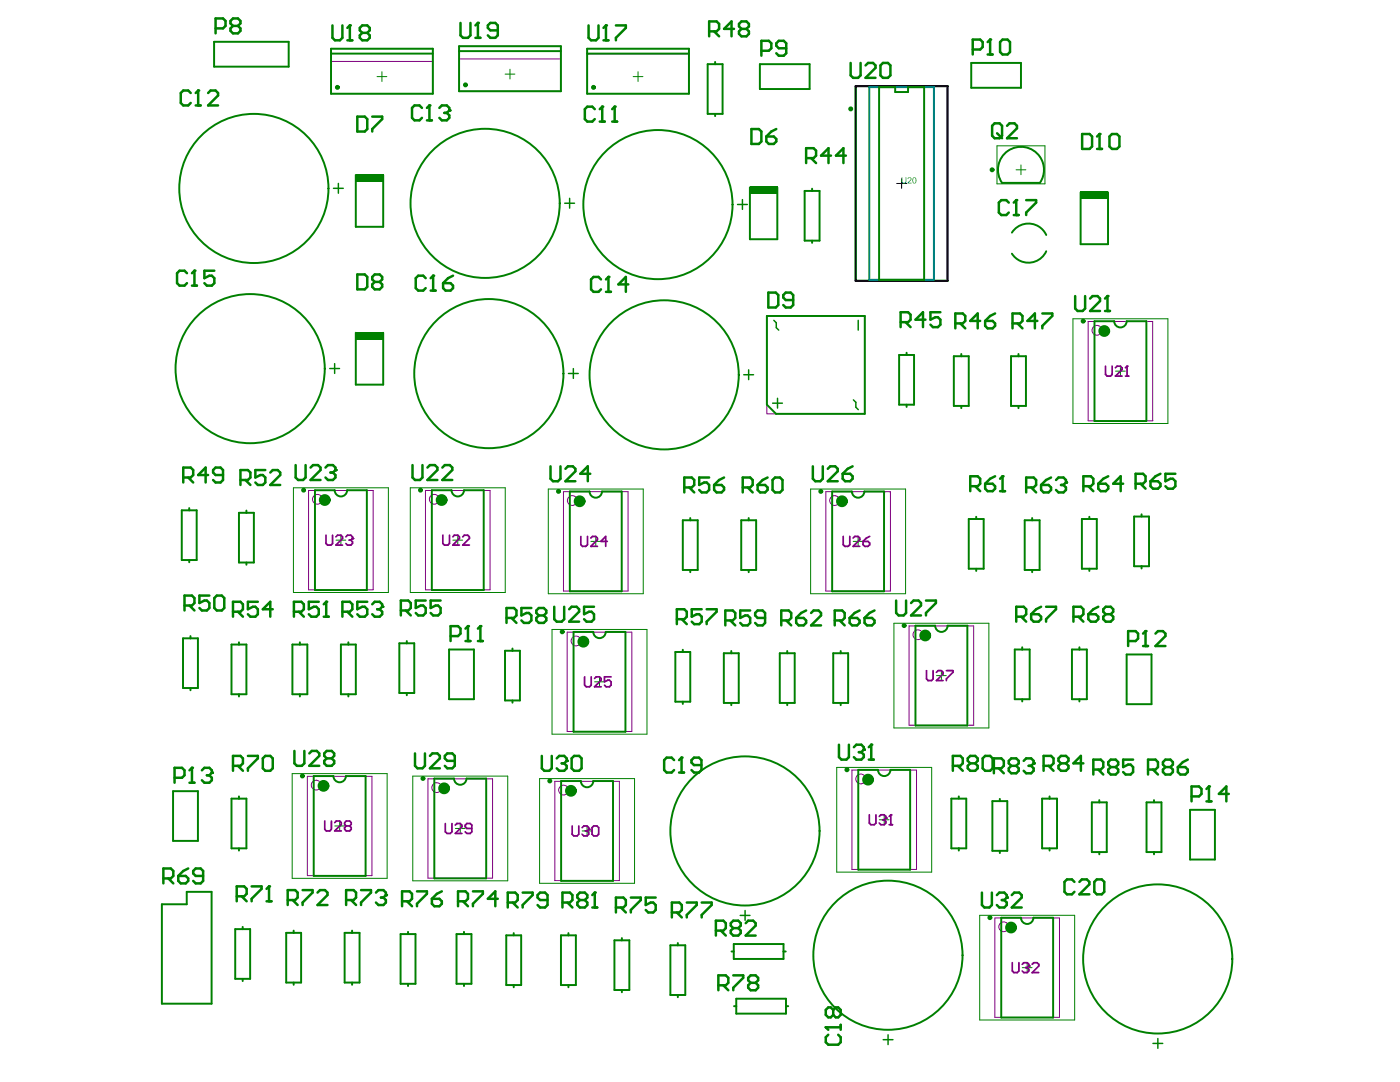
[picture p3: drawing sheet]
<svg xmlns="http://www.w3.org/2000/svg" width="279mm" height="216mm" viewBox="0 0 279 216" stroke-linecap="round" stroke-linejoin="round" font-family="sans-serif">
<g fill="none" stroke="#008000" stroke-width=".2">
<path d="M75.2 15.3h2M76.2 14.3v2M100.8 14.8h2M101.8 13.8v2M126.4 15.3h1.9M127.3 14.3v2M199 29.1h9.5v7.6h-9.5zM202.8 33.9h1.9M203.8 32.9v2M214.1 63.6h19v20.9h-19zM222.6 74.1h2M223.6 73.1v1.9"/>
<path d="M58.6 97.3h18.9v20.9h-18.9zM81.9 97.3h18.9v20.9h-18.9zM109.4 97.6h19v20.9h-19zM161.8 97.6h18.9v20.9h-18.9zM67.1 107.8h1.9M68 106.8v2M90.4 107.8h1.9M91.4 106.8v2M117.9 108h2M118.9 107.1v1.9M170.3 108h1.9M171.3 107.1v1.9"/>
<path d="M110.2 125.6h18.9v20.9h-18.9zM118.7 136h1.9M119.6 135.1v1.9M178.4 124.4h19v20.9h-19zM186.9 134.8h2M187.9 133.8v2M58.3 154.4h19v20.9h-19zM82.4 154.9h18.9v20.9h-18.9zM107.7 155.4h18.9v20.9h-18.9zM167 153.1h18.9v20.9h-18.9zM66.8 164.8h2M67.8 163.8v2"/>
<path d="M90.9 165.3h1.9M91.9 164.3v2M116.2 165.8h1.9M117.2 164.8v2M175.5 163.6h1.9M176.5 162.6v2M195.5 182.6h19v20.9h-19zM204 193.1h2M205 192.1v2"/>
</g>
<g fill="none" stroke="#800080" stroke-width=".2">
<path d="M66.1 12.3h20.3M66.1 9.7h20.3v9h-20.3zM91.6 11.8h20.3M91.6 9.2h20.3v9h-20.3zM117.2 9.7h20.3v9h-20.3zM117.2 10.8h20.3M200.5 30.6a4.6 4.6 0 0 1 6.2-.2 4.6 4.6 0 0 1 .8 6.1h-7.5a4.6 4.6 0 0 1 .5-5.9zM153 63.1h19.6v19.5h-19.6zM217.2 64.1h12.9v19.9h-12.9zM61.6 97.9h12.9v19.8h-12.9zM84.9 97.9h12.9v19.8h-12.9zM112.5 98.1h12.8v19.8h-12.8z"/>
<path d="M164.8 98.1h12.9v19.8h-12.9zM113.2 126.1h12.9v19.9h-12.9zM181.4 124.9h12.9v19.8h-12.9zM61.3 154.9h12.9v19.8h-12.9zM85.4 155.4h12.9v19.8h-12.9zM110.7 155.9h12.9v19.8h-12.9zM170 153.7h12.9v19.8h-12.9zM198.5 183.2h12.9v19.8h-12.9z"/>
<circle cx="218.9" cy="65.9" r=".98"/>
<circle cx="63.3" cy="99.6" r=".98"/>
<circle cx="86.7" cy="99.6" r=".98"/>
<circle cx="114.2" cy="99.9" r=".98"/>
<circle cx="166.6" cy="99.9" r=".98"/>
<circle cx="115" cy="127.9" r=".98"/>
<circle cx="183.2" cy="126.7" r=".98"/>
<circle cx="63.1" cy="156.7" r=".98"/>
<circle cx="87.2" cy="157.2" r=".98"/>
<circle cx="112.5" cy="157.7" r=".98"/>
<circle cx="171.8" cy="155.4" r=".98"/>
<circle cx="200.3" cy="184.9" r=".98"/>
</g>
<path d="M179 36.6h1.9M179.9 35.6v2" fill="none" stroke="#000" stroke-width=".2"/>
<path d="M170.8 17.2h18.3v38.8h-18.3z" fill="none" stroke="#008080" stroke-width=".39"/>
<g fill="#008080">
<path d="M179.9 35.4h.2v.7a.33 .33 0 0 0 .3 .4 .33 .33 0 0 0 .3-.4v-.7h.2v.7a.48 .48 0 0 1-.5 .5 .48 .48 0 0 1-.5-.5z"/>
<path d="M181.2 35.5a.42 .42 0 0 1 .7 .1 .42 .42 0 0 1-.3 .6l-.3 .3h.6v.1h-.8l.3-.5a.33 .33 0 0 0 .3-.3 .33 .33 0 0 0-.2-.3l-.4 .2z"/>
<path d="M182.3 35.6l-.1 .4a.34 .34 0 0 0 0 .3 .34 .34 0 0 0 .4 .2l.1-.1v-.3a.33 .33 0 0 0 0-.4 .33 .33 0 0 0-.4-.1zM182.1 35.6a.47 .47 0 0 1 .6-.1 .47 .47 0 0 1 .2 .6 .45 .45 0 0 1-.5 .5 .45 .45 0 0 1-.3-.6z"/>
</g>
<path d="M170.8 17.2h18.3v38.8h-18.3z" fill="none" stroke="#000" stroke-width=".39"/>
<path d="M173.5 17.4h12.9v38.4h-12.9z" fill="none" stroke="#008080" stroke-width=".39"/>
<path d="M220.6 73.1v1.6l.4 .3h.6l.4-.3v-1.6M222.6 73.4l.3-.3h.7l.3 .3v.3l-1.3 1.3h1.3M224.6 75h.7M224.9 73.1v1.9" fill="none" stroke="#800080" stroke-width=".35"/>
<circle cx="224.9" cy="73.1" r=".17" fill="#800080"/>
<g fill="none" stroke="#800080" stroke-width=".35">
<path d="M224.9 73.1l-.3 .3M65.1 106.8v1.6l.3 .4h.6l.4-.4v-1.6M67 107.1l.4-.3h.6l.4 .3v.3l-1.4 1.4h1.4M69 107.1l.4-.3h.6l.3 .3v.3M115.9 107v1.7l.4 .3h.6l.3-.3v-1.7M117.9 107.4l.3-.4h.7l.3 .4v.3l-1.3 1.3h1.3M121.2 108h-1.3l1-1v2M168.3 107v1.7l.3 .3h.7l.3-.3v-1.7M170.3 107.4l.3-.4h.7l.3 .4v.3l-1.3 1.3h1.3M172.2 108h1l.4 .4v.3l-.4 .3h-.6l-.4-.3zM173.6 107l-.7 .4-.7 .6M116.7 135.1v1.6l.3 .3h.7l.3-.3v-1.6"/>
<path d="M118.7 135.4l.3-.3h.6l.4 .3v.3l-1.3 1.3h1.3M122 135.1h-1.4v.9l.7-.3h.3l.4 .3v.7l-.4 .3h-.6l-.4-.3M184.9 133.8v1.7l.3 .3h.7l.3-.3v-1.7M186.9 134.1l.3-.3h.7l.3 .3v.4l-1.3 1.3h1.3M188.9 133.8h1.3v.3l-1.3 1.4v.3"/>
</g>
<circle cx="70.3" cy="107.4" r=".17" fill="#800080"/>
<path d="M69.7 107.8h.3M70 107.8l.3 .3v.3l-.3 .4h-.6l-.4-.4M70.3 107.4l-.3 .4M88.4 106.8v1.6l.3 .4h.7l.3-.4v-1.6M90.4 107.1l.3-.3h.7l.3 .3v.3l-1.3 1.4h1.3M92.3 107.1l.4-.3h.6l.4 .3v.3l-1.4 1.4h1.4M202 192.1v1.6l.3 .4h.7l.3-.4v-1.6M204 192.4l.3-.3h.7l.3 .3v.4" fill="none" stroke="#800080" stroke-width=".35"/>
<circle cx="205.3" cy="192.8" r=".17" fill="#800080"/>
<path d="M173.5 162.6v1.6l.3 .4h.7l.3-.4v-1.6M175.5 162.9l.3-.3h.7l.3 .3v.3M204.7 193.1h.3M205 193.1l.3 .3v.3l-.3 .4h-.7l-.3-.4M205.3 192.8l-.3 .3M206 192.4l.3-.3h.7l.3 .3v.4l-1.3 1.3h1.3" fill="none" stroke="#800080" stroke-width=".35"/>
<circle cx="176.8" cy="163.2" r=".17" fill="#800080"/>
<path d="M176.1 163.6h.4M176.5 163.6l.3 .3v.3l-.3 .4h-.7l-.3-.4M176.8 163.2l-.3 .4M177.5 164.6h.6M177.8 162.6v2" fill="none" stroke="#800080" stroke-width=".35"/>
<circle cx="177.8" cy="162.6" r=".17" fill="#800080"/>
<path d="M114.2 164.8v1.7l.3 .3h.7l.3-.3v-1.7M116.2 165.1l.3-.3h.7l.3 .3v.4M177.8 162.6l-.3 .3" fill="none" stroke="#800080" stroke-width=".35"/>
<circle cx="117.5" cy="165.5" r=".17" fill="#800080"/>
<path d="M64.8 163.8v1.7l.3 .3h.7l.3-.3v-1.7M66.8 164.2l.3-.4h.7l.3 .4v.3l-1.3 1.3h1.3M69.1 164.8l-.3 .3v.4l.3 .3h.7l.3-.3v-.4l-.3-.3M69.1 164.8h.7M69.1 164.8l-.3-.3v-.3l.3-.4h.7l.3 .4v.3l-.3 .3M88.9 164.3v1.7l.3 .3h.7l.3-.3v-1.7M90.9 164.6l.3-.3h.7l.3 .3v.4l-1.3 1.3h1.3M94.2 165.3h-1l-.4-.3v-.4l.4-.3h.6l.4 .3v1.4l-.4 .3h-.6l-.4-.3M116.8 165.8h.4M117.2 165.8l.3 .3v.4l-.3 .3h-.7l-.3-.3M117.5 165.5l-.3 .3M118.2 165.1l.3-.3h.6l.4 .3v1.4l-.4 .3h-.6l-.3-.3z" fill="none" stroke="#800080" stroke-width=".35"/>
<g fill="none" stroke="#008000" stroke-width=".39">
<path d="M42.7 8.3h14.9v5h-14.9zM66.1 9.7h20.3v9h-20.3zM66.1 10.7h20.3M91.6 9.2h20.3v9h-20.3zM91.6 10.2h20.3M117.2 9.7h20.3v9h-20.3zM117.2 10.7h20.3M141.2 12.8h3v9.9h-3zM142.7 12.4v.4M151.7 12.8h9.9v5h-9.9zM175.4 17.4h3.3v1h2.5v-1h3.2v38.4h-9zM193.8 12.6h10v4.9h-10z"/>
<path d="M71 34.9v10.4h5.5v-10.4M142.7 22.7v.5M149.7 37.4v10.3h5.4v-10.3M160.6 38.1h3v9.9h-3zM162.1 37.7v.4M200 36.5h7.5M215.7 38.4v10.3h5.4v-10.3M162.1 48v.5M71 66.4v10.3h5.5v-10.3M153 63.1h19.6v19.5h-17.7l-1.9-1.8zM179.4 70.8h3v10h-3zM180.9 70.4v.4"/>
<path d="M190.4 71.1h2.9v9.9h-2.9zM191.8 70.6v.5M201.8 71.1h2.9v9.9h-2.9zM203.3 70.6v.5M222.4 64.1h-4v19.9h10.4v-19.9h-4M66.8 97.8h-3.9v19.9h10.3v-19.9h-3.9M90.1 97.8h-3.9v19.9h10.3v-19.9h-3.9M117.7 98.1h-4v19.9h10.4v-19.9h-4M170 98.1h-3.9v19.9h10.3v-19.9h-3.9M180.9 80.8v.4M191.8 81v.4M203.3 81v.4"/>
<path d="M36.3 101.8h3v9.9h-3zM37.8 101.4v.4M37.8 111.7v.5M47.7 102.3h3v9.9h-3zM49.2 101.9v.4M49.2 112.2v.5M136.3 103.8h2.9v9.9h-2.9zM137.8 103.4v.4M137.8 113.7v.5M147.9 103.8h3v9.9h-3zM149.4 103.4v.4M149.4 113.7v.5"/>
<path d="M193.3 103.6h3v9.9h-3zM194.8 103.1v.5M194.8 113.5v.4M204.5 103.8h3v9.9h-3zM206 103.4v.4M206 113.7v.5M215.9 103.6h3v9.9h-3zM217.4 103.1v.5M217.4 113.5v.4M226.3 103.1h3v9.9h-3zM227.8 102.6v.5M227.8 113v.4"/>
<path d="M36.5 127.4h3v9.9h-3zM38 126.9v.5M38 137.3v.4M46.2 128.6h3v9.9h-3zM47.7 128.2v.4M47.7 138.5v.5M58.4 128.6h2.9v9.9h-2.9zM59.8 128.2v.4M59.8 138.5v.5M68 128.6h3v9.9h-3zM69.5 128.2v.4M69.5 138.5v.5"/>
<path d="M79.7 128.4h3v9.9h-3zM81.2 127.9v.5M81.2 138.3v.4M89.6 129.6h5v9.9h-5zM100.8 129.8h3v10h-3zM102.3 129.4v.4M102.3 139.8v.4M118.4 126.1h-3.9v19.9h10.3v-19.9h-3.9M134.8 130.1h3v9.9h-3zM136.3 129.7v.4M144.5 130.3h2.9v10h-2.9zM145.9 129.9v.4"/>
<path d="M155.6 130.3h3v10h-3zM157.1 129.9v.4M166.3 130.3h3v10h-3zM167.8 129.9v.4M186.6 124.9h-3.9v19.9h10.4v-19.9h-4M202.5 129.6h3v9.9h-3zM204 129.2v.4M204 139.5v.5M213.9 129.6h3v9.9h-3zM215.4 129.2v.4M215.4 139.5v.5M224.8 130.6h5v9.9h-5z"/>
<path d="M34.5 157.9h5v9.9h-5zM46.2 159.4h3v9.9h-3zM47.7 158.9v.5M66.5 154.9h-3.9v19.9h10.4v-19.9h-4M90.6 155.4h-3.9v19.9h10.3v-19.9h-3.9M115.9 155.8h-3.9v20h10.3v-20h-3.9M136.3 140v.5M145.9 140.3v.4M157.1 140.3v.4M167.8 140.3v.4M175.2 153.6h-3.9v19.9h10.3v-19.9h-3.9M189.9 159.4h2.9v9.9h-2.9z"/>
<path d="M191.3 158.9v.5M198 159.9h3v9.9h-3zM199.5 159.4v.5M208 159.4h3v9.9h-3zM209.5 158.9v.5M219.4 159.7v.4M230.3 159.7v.4M47.7 169.3v.4M191.3 169.3v.4M199.5 169.8v.4M209.5 169.3v.4M217.9 160.1h3v9.9h-3z"/>
<path d="M219.4 170v.5M228.8 160.1h3v9.9h-3zM230.3 170v.5M237.5 161.6h5v9.9h-5zM32.3 180.4h5v-2.4h4.9v22.3h-9.9zM46.9 185.4h3v9.9h-3zM48.4 184.9v.5M48.4 195.3v.5M57.1 186.1h3v10h-3zM58.6 185.7v.4M58.6 196.1v.4M68.8 186.1h3v10h-3z"/>
<path d="M70.3 185.7v.4M70.3 196.1v.4M79.9 186.4h3v9.9h-3zM81.4 185.9v.5M81.4 196.3v.5M91.1 186.4h3v9.9h-3zM92.6 185.9v.5M92.6 196.3v.5M101 186.6h3v10h-3zM102.5 186.2v.4M102.5 196.6v.4M112 186.6h2.9v10h-2.9z"/>
<path d="M113.4 186.2v.4M113.4 196.6v.4M122.6 187.6h3v9.9h-3zM124.1 187.2v.4M124.1 197.5v.5M133.8 188.6h3v9.9h-3zM135.3 188.2v.4M135.3 198.5v.5M146 189.9h.4M146.4 188.4h10v2.9h-10zM146.9 199.3h10v3h-10zM156.4 189.9h.4"/>
<path d="M203.8 183.1h-4v19.9h10.4v-19.9h-4M146.5 200.8h.4M156.9 200.8h.4"/>
</g>
<g fill="#008000">
<path d="M215.7 38.2h5.4v1.5h-5.4z" fill-rule="evenodd"/>
<path d="M71 66.2h5.5v1.6h-5.5z" fill-rule="evenodd"/>
<path d="M71 34.7h5.5v1.6h-5.5z" fill-rule="evenodd"/>
<path d="M149.7 37.2h5.4v1.6h-5.4z" fill-rule="evenodd"/>
</g>
<g fill="none" stroke="#008000" stroke-width=".29">
<path d="M66.6 37.6h1.9M67.5 36.6v2M113.7 39.6v1.9M148.2 39.8v2M112.7 40.6h2M147.2 40.8h1.9M65.8 73.5h2M66.8 72.6v1.9M113.4 74.5h2M114.4 73.5v2M148.4 74.8h2M149.4 73.8v1.9"/>
<path d="M154.4 63.9l.5 .5v1l.5 .5M155.2 79.5v1.9M170.3 79.8l.5 .5v1l.5 .4M171.3 63.9v2M154.2 80.5h1.9M147.7 182.7h2M148.7 181.7v1.9M176.3 207.5h1.9M177.2 206.5v1.9M230.1 208.2h2M231.1 207.2v2"/>
</g>
<path d="M196 178.1v2.5l.5 .5h1l.4-.5v-2.5M198.9 178.6l.5-.5h1l.5 .5v.5" fill="none" stroke="#008000" stroke-width=".5"/>
<circle cx="200.9" cy="179.1" r=".25" fill="#008000"/>
<path d="M167.4 148.6v2.5l.5 .5h1l.5-.5v-2.5M170.4 149.1l.5-.5h1l.5 .5v.5M199.9 179.6h.5M200.4 179.6l.5 .5v.5l-.5 .5h-1l-.5-.5M200.9 179.1l-.5 .5M201.9 178.6l.5-.5h1l.5 .5v.5l-2 2h2" fill="none" stroke="#008000" stroke-width=".5"/>
<circle cx="172.4" cy="149.6" r=".25" fill="#008000"/>
<path d="M171.4 150.1h.5M171.9 150.1l.5 .5v.5l-.5 .5h-1l-.5-.5M172.4 149.6l-.5 .5M173.4 151.6h1M173.9 148.6v3" fill="none" stroke="#008000" stroke-width=".5"/>
<circle cx="173.9" cy="148.6" r=".25" fill="#008000"/>
<path d="M108.1 150.8v2.5l.5 .5h1l.5-.5v-2.5M111.1 151.3l.5-.5h1l.5 .5v.5M173.9 148.6l-.5 .5" fill="none" stroke="#008000" stroke-width=".5"/>
<circle cx="113.1" cy="151.8" r=".25" fill="#008000"/>
<g fill="none" stroke="#008000" stroke-width=".5">
<path d="M59 92.8v2.5l.5 .5h1l.5-.5v-2.5M62 93.3l.5-.5h1l.5 .5v.5l-2 2h2M65 93.3l.5-.5h.9l.5 .5v.5M109.9 93.1v2.4l.5 .5h1l.5-.5v-2.4M112.8 93.5l.5-.4h1l.5 .4v.5l-2 2h2M117.8 94.5h-2l1.5-1.4v2.9M162.2 93.1v2.4l.5 .5h1l.5-.5v-2.4M165.2 93.5l.5-.4h1l.5 .4v.5l-2 2h2M168.2 94.5h1.5l.5 .5v.5l-.5 .5h-1l-.5-.5zM170.2 93.1l-1 .4-1 1M178.8 119.8v2.5l.5 .5h1l.5-.5v-2.5M184.8 119.8h2v.5l-2 2v.5"/>
<path d="M110.6 121.1v2.5l.5 .4h1l.5-.4v-2.5M113.6 121.6l.5-.5h1l.5 .5v.5l-2 1.9h2M118.5 121.1h-1.9v1.5l1-.5h.5l.4 .5v1l-.4 .4h-1l-.5-.4M181.8 120.3l.5-.5h1l.5 .5v.5l-2 2h2M58.8 149.8v2.5l.5 .5h.9l.5-.5v-2.5M61.7 150.3l.5-.5h1l.5 .5v.5l-2 2h2M65.2 151.3l-.5 .5v.5l.5 .5h1l.5-.5v-.5l-.5-.5M65.2 151.3l-.5-.5v-.5l.5-.5h1l.5 .5v.5l-.5 .5M65.2 151.3h1M82.8 150.3v2.5l.5 .5h1l.5-.5v-2.5M85.8 150.8l.5-.5h1l.5 .5v.5l-2 2h2M90.8 151.8h-1.5l-.5-.5v-.5l.5-.5h1l.5 .5v2l-.5 .5h-1l-.5-.5"/>
<path d="M112.1 152.3h.5M112.6 152.3l.5 .5v.5l-.5 .5h-1l-.5-.5M113.1 151.8l-.5 .5M114.1 151.3l.5-.5h1l.5 .5v2l-.5 .5h-1l-.5-.5z"/>
</g>
<circle cx="66.9" cy="93.8" r=".25" fill="#008000"/>
<path d="M214.6 59.1v2.5l.5 .5h1l.5-.5v-2.5M217.6 59.6l.4-.5h1l.5 .5v.5l-1.9 2h1.9M221 59.1v3M220.5 62.1h1M65.9 94.3h.5M66.4 94.3l.5 .5v.5l-.5 .5h-.9l-.5-.5M66.9 93.8l-.5 .5M82.3 92.8v2.5l.5 .5h1l.5-.5v-2.5M85.3 93.3l.5-.5h1l.5 .5v.5l-2 2h2M88.3 93.3l.5-.5h1l.5 .5v.5l-2 2h2" fill="none" stroke="#008000" stroke-width=".5"/>
<circle cx="221" cy="59.1" r=".25" fill="#008000"/>
<path d="M91.9 4.6v2.5l.5 .4h1l.5-.4v-2.5M94.9 7.5h1M95.4 4.6v2.9M169.8 12.6v2.4l.5 .5h1l.4-.5v-2.4M172.7 13.1l.5-.5h1l.5 .5v.4l-2 2h2M175.7 13.1l.5-.5h1l.5 .5v1.9l-.5 .5h-1l-.5-.5zM221 59.1l-.5 .5" fill="none" stroke="#008000" stroke-width=".5"/>
<circle cx="95.4" cy="4.6" r=".25" fill="#008000"/>
<path d="M66.3 5.1v2.4l.5 .5h1l.5-.5v-2.4M69.3 8h1M69.8 5.1v2.9M95.4 4.6l-.5 .5M99.3 6.1h-1.4l-.5-.5v-.5l.5-.5h.9l.5 .5v2l-.5 .4h-.9l-.5-.4" fill="none" stroke="#008000" stroke-width=".5"/>
<circle cx="69.8" cy="5.1" r=".25" fill="#008000"/>
<path d="M69.8 5.1l-.5 .5M72.3 6.6l-.5-.5v-.5l.5-.5h1l.5 .5v.5l-.5 .5M72.3 6.6l-.5 .5v.4l.5 .5h1l.5-.5v-.4l-.5-.5M72.3 6.6h1M117.5 5.1v2.4l.5 .5h.9l.5-.5v-2.4M120.4 8h1M120.9 5.1v2.9" fill="none" stroke="#008000" stroke-width=".5"/>
<circle cx="120.9" cy="5.1" r=".25" fill="#008000"/>
<g fill="none" stroke="#008000" stroke-width=".5">
<path d="M120.9 5.1l-.5 .5M122.9 5.1h2v.5l-2 1.9v.5M198.3 153.3h1.5l.5-.5v-1l-.5-.5h-1.5v3M199.3 153.3l1 1M201.8 152.8h1M201.8 152.8l-.5-.5v-.5l.5-.5h1l.5 .5v.5l-.5 .5M201.8 152.8l-.5 .5v.5l.5 .5h1l.5-.5v-.5l-.5-.5M204.3 151.8l.5-.5h1l.5 .5v.5M208.3 152.8h1.5l.5-.5v-1l-.5-.5h-1.5v3M209.3 152.8l1 1M211.7 152.3l-.5-.5v-.5l.5-.5h1l.5 .5v.5l-.5 .5M211.7 152.3l-.5 .5v.5l.5 .5h1l.5-.5v-.5l-.5-.5"/>
<path d="M211.7 152.3h1M216.2 152.3h-2l1.5-1.5v3M218.2 153.6h1.5l.5-.5v-1l-.5-.5h-1.5v2.9M219.2 153.6l1 .9M221.7 153.1l-.5-.5v-.5l.5-.5h1l.5 .5v.5l-.5 .5M221.7 153.1l-.5 .5v.5l.5 .4h1l.5-.4v-.5l-.5-.5M221.7 153.1h1M226.1 151.6h-2v1.5l1-.5h.5l.5 .5v1l-.5 .4h-1l-.5-.4M229.1 153.6h1.5l.5-.5v-1l-.5-.5h-1.5v2.9M230.1 153.6l1 .9M232.6 153.1l-.5-.5v-.5l.5-.5h1l.5 .5v.5l-.5 .5M232.6 153.1l-.5 .5v.5l.5 .4h1l.5-.4v-.5l-.5-.5"/>
<path d="M232.6 153.1h1M235.1 153.1h1.5l.5 .5v.5l-.5 .4h-1l-.5-.4zM237.1 151.6l-1 .5-1 1"/>
</g>
<circle cx="206.3" cy="152.3" r=".25" fill="#008000"/>
<g fill="none" stroke="#008000" stroke-width=".5">
<path d="M205.3 152.8h.5M205.8 152.8l.5 .5v.5l-.5 .5h-1l-.5-.5M206.3 152.3l-.5 .5M115.7 179.6l-.5-.5v-.5l.5-.5h1l.5 .5v.5l-.5 .5M115.7 179.6l-.5 .5v.5l.5 .5h1l.5-.5v-.5l-.5-.5M115.7 179.6h1M118.7 178.1v3M112.2 180.1h1.5l.5-.5v-1l-.5-.5h-1.5v3M113.2 180.1l1 1M118.2 181.1h1M142.9 185.7h1.5l.5-.5v-1l-.5-.5h-1.5v3M143.9 185.7l1 1"/>
<path d="M146.3 185.2l-.5-.5v-.5l.5-.5h1l.5 .5v.5l-.5 .5M146.3 185.2l-.5 .5v.5l.5 .5h1l.5-.5v-.5l-.5-.5M146.3 185.2h1M148.8 184.2l.5-.5h1l.5 .5v.5l-2 2h2"/>
</g>
<circle cx="118.7" cy="178.1" r=".25" fill="#008000"/>
<g fill="none" stroke="#008000" stroke-width=".5">
<path d="M190.2 152.8h1.4l.5-.5v-1l-.5-.5h-1.4v3M191.2 152.8l.9 1M193.6 152.3l-.5-.5v-.5l.5-.5h1l.5 .5v.5l-.5 .5M193.6 152.3l-.5 .5v.5l.5 .5h1l.5-.5v-.5l-.5-.5M193.6 152.3h1M196.1 151.3l.5-.5h1l.5 .5v2l-.5 .5h-1l-.5-.5zM69.1 179.6h1.5l.5-.5v-1l-.5-.5h-1.5v3M70.1 179.6l1 1M72.1 177.6h1.9v.5l-1.9 2v.5M75 178.1l.5-.5h1l.5 .5v.5M80.2 179.8h1.5l.5-.5v-.9l-.5-.5h-1.5v2.9M81.2 179.8l1 1"/>
<path d="M83.2 177.9h2v.5l-2 1.9v.5M86.2 179.3h1.5l.5 .5v.5l-.5 .5h-1l-.5-.5zM88.2 177.9l-1 .5-1 .9M91.4 179.8h1.5l.5-.5v-.9l-.5-.5h-1.5v2.9M92.4 179.8l1 1M94.4 177.9h2v.5l-2 1.9v.5M99.3 179.3h-1.9l1.4-1.4v2.9M104.3 178.1h2v.5l-2 2v.5M109.3 179.6h-1.5l-.5-.5v-.5l.5-.5h1l.5 .5v2l-.5 .5h-1l-.5-.5M118.7 178.1l-.5 .5M125.9 179.1h2v.5l-2 2v.5M130.9 179.1h-2v1.5l1-.5h.5l.5 .5v1l-.5 .5h-1l-.5-.5"/>
<path d="M101.3 180.1h1.5l.5-.5v-1l-.5-.5h-1.5v3M102.3 180.1l1 1M122.9 181.1h1.5l.5-.5v-1l-.5-.5h-1.5v3M123.9 181.1l1 1M134.1 182.1h1.5l.5-.5v-1l-.5-.5h-1.5v3M135.1 182.1l1 1M137.1 180.1h1.9v.5l-1.9 2v.5M140 180.1h2v.5l-2 2v.5M143.4 196.6h1.5l.4-.5v-1l-.4-.5h-1.5v3M144.4 196.6l.9 1M146.3 194.6h2v.5l-2 2v.5M149.8 196.1l-.5-.5v-.5l.5-.5h1l.5 .5v.5l-.5 .5"/>
<path d="M149.8 196.1l-.5 .5v.5l.5 .5h1l.5-.5v-.5l-.5-.5M149.8 196.1h1"/>
</g>
<circle cx="77" cy="178.6" r=".25" fill="#008000"/>
<path d="M47.2 178.8h1.5l.5-.4v-1l-.5-.5h-1.5v2.9M48.2 178.8l1 1M50.2 176.9h2v.5l-2 1.9v.5M53.2 179.8h1M53.7 176.9v2.9M57.4 179.6h1.5l.5-.5v-1l-.5-.5h-1.5v3M58.4 179.6l1 1M60.4 177.6h2v.5l-2 2v.5M63.4 178.1l.5-.5h1l.5 .5v.5l-2 2h2M76 179.1h.5M76.5 179.1l.5 .5v.5l-.5 .5h-1l-.5-.5M77 178.6l-.5 .5" fill="none" stroke="#008000" stroke-width=".5"/>
<circle cx="53.7" cy="176.9" r=".25" fill="#008000"/>
<g fill="none" stroke="#008000" stroke-width=".5">
<path d="M204.8 97.3h1.5l.5-.5v-1l-.5-.5h-1.5v3M205.8 97.3l1 1M207.8 96.8h1.5l.5 .5v.5l-.5 .5h-1l-.5-.5zM209.8 95.3l-1 .5-1 1M210.8 95.8l.4-.5h1l.5 .5v.5M216.2 97h1.5l.5-.5v-1l-.5-.5h-1.5v3M217.2 97l1 1M219.2 96.5h1.5l.5 .5v.5l-.5 .5h-1l-.5-.5zM221.2 95l-1 .5-1 1M224.1 96.5h-1.9l1.5-1.5v3M226.6 96.5h1.5l.5-.5v-1l-.5-.5h-1.5v3M227.6 96.5l1 1"/>
<path d="M229.6 96h1.5l.5 .5v.5l-.5 .5h-1l-.5-.5zM231.6 94.5l-1 .5-1 1M234.6 94.5h-2v1.5l1-.5h.5l.5 .5v1l-.5 .5h-1l-.5-.5M166.6 123.8h1.5l.5-.5v-1l-.5-.5h-1.5v3M167.6 123.8l1 1M169.6 123.3h1.5l.4 .5v.5l-.4 .5h-1l-.5-.5zM171.5 121.8l-.9 .5-1 1M172.5 123.3h1.5l.5 .5v.5l-.5 .5h-1l-.5-.5zM174.5 121.8l-1 .5-1 1M202.8 123.1h1.5l.5-.5v-1l-.5-.5h-1.5v2.9M203.8 123.1l1 .9M205.8 122.6h1.5l.5 .5v.5l-.5 .4h-1l-.5-.4z"/>
<path d="M207.8 121.1l-1 .5-1 1M208.8 121.1h2v.5l-2 2v.4M214.2 123.1h1.5l.5-.5v-1l-.5-.5h-1.5v2.9M215.2 123.1l1 .9M217.2 122.6h1.5l.5 .5v.5l-.5 .4h-1l-.5-.4zM219.2 121.1l-1 .5-1 1M220.7 122.6l-.5-.5v-.5l.5-.5h1l.5 .5v.5l-.5 .5M220.7 122.6l-.5 .5v.5l.5 .4h1l.5-.4v-.5l-.5-.5M220.7 122.6h1M46.5 152.8h1.5l.5-.5v-1l-.5-.5h-1.5v3M47.5 152.8l1 1M49.5 150.8h2v.5l-2 2v.5"/>
<path d="M52.5 151.3l.4-.5h1l.5 .5v2l-.5 .5h-1l-.4-.5zM32.6 175.3h1.5l.5-.5v-1l-.5-.5h-1.5v3M33.6 175.3l1 1M35.6 174.8h1.5l.5 .5v.5l-.5 .5h-1l-.5-.5zM37.6 173.3l-1 .5-1 1M40.5 174.8h-1.4l-.5-.5v-.5l.5-.5h.9l.5 .5v2l-.5 .5h-.9l-.5-.5M53.7 176.9l-.5 .5"/>
</g>
<circle cx="212.7" cy="96.3" r=".25" fill="#008000"/>
<g fill="none" stroke="#008000" stroke-width=".5">
<path d="M193.6 97h1.5l.5-.5v-1l-.5-.5h-1.5v3M194.6 97l1 1M196.6 96.5h1.5l.5 .5v.5l-.5 .5h-1l-.5-.5zM198.6 95l-1 .5-1 1M199.6 98h1M200.1 95v3M211.7 96.8h.5M212.2 96.8l.5 .5v.5l-.5 .5h-1l-.4-.5M212.7 96.3l-.5 .5M155.9 123.8h1.5l.5-.5v-1l-.5-.5h-1.5v3M156.9 123.8l1 1M158.9 123.3h1.5l.5 .5v.5l-.5 .5h-1l-.5-.5z"/>
<path d="M160.9 121.8l-1 .5-1 1M161.9 122.3l.5-.5h1l.5 .5v.5l-2 2h2"/>
</g>
<circle cx="200.1" cy="95" r=".25" fill="#008000"/>
<g fill="none" stroke="#008000" stroke-width=".5">
<path d="M136.6 97.3h1.5l.4-.5v-1l-.4-.5h-1.5v3M137.6 97.3l.9 1M141.5 95.3h-2v1.5l1-.5h.5l.5 .5v1l-.5 .5h-1l-.5-.5M142.5 96.8h1.5l.5 .5v.5l-.5 .5h-1l-.5-.5zM144.5 95.3l-1 .5-1 1M148.2 97.3h1.5l.5-.5v-1l-.5-.5h-1.5v3M149.2 97.3l1 1M151.2 96.8h1.5l.5 .5v.5l-.5 .5h-1l-.5-.5zM153.2 95.3l-1 .5-1 1M154.2 95.8l.5-.5h1l.5 .5v2l-.5 .5h-1l-.5-.5zM200.1 95l-.5 .5M85 119.8h-2v1.5l1-.5h.5l.5 .5v1l-.5 .5h-1l-.5-.5"/>
<path d="M87.9 119.8h-2v1.5l1-.5h.5l.5 .5v1l-.5 .5h-1l-.5-.5M46.5 122.1h1.5l.5-.5v-1l-.5-.5h-1.5v3M47.5 122.1l1 1M51.5 120.1h-2v1.5l1-.5h.5l.5 .5v1l-.5 .5h-1l-.5-.5M54.4 121.6h-1.9l1.4-1.5v3M68.3 122.1h1.5l.5-.5v-1l-.5-.5h-1.5v3M69.3 122.1l1 1M73.3 120.1h-2v1.5l1-.5h.5l.5 .5v1l-.5 .5h-1l-.5-.5M74.3 120.6l.5-.5h1l.5 .5v.5M80 121.8h1.5l.5-.5v-1l-.5-.5h-1.5v3M81 121.8l1 1M101.1 123.3h1.5l.5-.5v-1l-.5-.5h-1.5v3"/>
<path d="M102.1 123.3l1 1M106 121.3h-1.9v1.5l1-.5h.4l.5 .5v1l-.5 .5h-.9l-.5-.5M107.5 122.8h1M107.5 122.8l-.5-.5v-.5l.5-.5h1l.5 .5v.5l-.5 .5M107.5 122.8l-.5 .5v.5l.5 .5h1l.5-.5v-.5l-.5-.5M135.1 123.6h1.5l.5-.5v-1l-.5-.5h-1.5v2.9M136.1 123.6l1 .9M140 121.6h-1.9v1.5l.9-.5h.5l.5 .5v.9l-.5 .5h-1l-.4-.5M141 121.6h2v.5l-2 1.9v.5M144.8 123.8h1.4l.5-.5v-1l-.5-.5h-1.4v3M145.7 123.8l1 1M149.7 121.8h-2v1.5l1-.5h.5l.5 .5v1l-.5 .5h-1l-.5-.5"/>
<path d="M152.7 123.3h-1.5l-.5-.5v-.5l.5-.5h1l.5 .5v2l-.5 .5h-1l-.5-.5"/>
</g>
<circle cx="76.3" cy="121.1" r=".25" fill="#008000"/>
<path d="M48 95.8h1.5l.5-.5v-1l-.5-.5h-1.5v3M49 95.8l1 1M52.9 93.8h-1.9v1.5l1-.5h.5l.4 .5v1l-.4 .5h-1l-.5-.5M53.9 94.3l.5-.5h1l.5 .5v.5l-2 2h2M58.7 122.1h1.4l.5-.5v-1l-.5-.5h-1.4v3M59.6 122.1l1 1M63.6 120.1h-2v1.5l1-.5h.5l.5 .5v1l-.5 .5h-1l-.5-.5M64.6 123.1h1M65.1 120.1v3M75.3 121.6h.5M75.8 121.6l.5 .5v.5l-.5 .5h-1l-.5-.5M76.3 121.1l-.5 .5" fill="none" stroke="#008000" stroke-width=".5"/>
<circle cx="65.1" cy="120.1" r=".25" fill="#008000"/>
<g fill="none" stroke="#008000" stroke-width=".5">
<path d="M141.5 6.3h1.5l.5-.5v-1l-.5-.5h-1.5v3M142.5 6.3l1 1M146.5 5.8h-2l1.5-1.5v3M148 5.8l-.5-.5v-.5l.5-.5h1l.5 .5v.5l-.5 .5M148 5.8h1M148 5.8l-.5 .5v.5l.5 .5h1l.5-.5v-.5l-.5-.5M160.9 31.6h1.5l.5-.5v-1l-.5-.5h-1.5v2.9M161.9 31.6l1 .9M165.8 31.1h-1.9l1.4-1.5v2.9M168.8 31.1h-2l1.5-1.5v2.9M198 25.1l.5-.5h1l.5 .5v2l-.5 .5h-1l-.5-.5zM199 26.6l1 1"/>
<path d="M201 25.1l.5-.5h1l.5 .5v.5l-2 2h2M179.7 64.3h1.5l.5-.5v-1l-.5-.5h-1.5v3M180.7 64.3l1 1M184.7 63.8h-2l1.5-1.5v3M187.7 62.3h-2v1.5l1-.5h.5l.5 .5v1l-.5 .5h-1l-.5-.5M190.7 64.5h1.4l.5-.5v-1l-.5-.4h-1.4v2.9M191.6 64.5l1 1M195.6 64h-2l1.5-1.4v2.9M196.6 64h1.5l.5 .5v.5l-.5 .5h-1l-.5-.5zM198.6 62.6l-1 .4-1 1M202.1 64.5h1.5l.5-.5v-1l-.5-.4h-1.5v2.9M203.1 64.5l1 1"/>
<path d="M207 64h-2l1.5-1.4v2.9M208 62.6h2v.4l-2 2v.5M36.6 95.3h1.5l.5-.5v-1l-.5-.5h-1.5v3M37.6 95.3l1 1M41.5 94.8h-2l1.5-1.5v3M44.5 94.8h-1.5l-.5-.5v-.5l.5-.5h1l.5 .5v2l-.5 .5h-1l-.5-.5M41.8 118.8h-2v1.5l1-.5h.5l.5 .5v1l-.5 .5h-1l-.5-.5M42.8 119.3l.5-.5h1l.5 .5v2l-.5 .5h-1l-.5-.5zM36.8 120.8h1.5l.5-.5v-1l-.5-.5h-1.5v3M37.8 120.8l1 1M65.1 120.1l-.5 .5M237.8 158.9h1.5l.5-.5v-1l-.5-.5h-1.5v3"/>
<path d="M240.8 159.9h1M241.3 156.9v3"/>
</g>
<circle cx="241.3" cy="156.9" r=".25" fill="#008000"/>
<path d="M34.8 155.2h1.5l.5-.5v-1l-.5-.5h-1.5v3M37.8 156.2h1M38.3 153.2v3M241.3 156.9l-.5 .5M245.2 158.4h-1.9l1.4-1.5v3" fill="none" stroke="#008000" stroke-width=".5"/>
<circle cx="38.3" cy="153.2" r=".25" fill="#008000"/>
<path d="M38.3 153.2l-.5 .5M40.3 153.7l.5-.5h1l.5 .5v.5" fill="none" stroke="#008000" stroke-width=".5"/>
<circle cx="42.3" cy="154.2" r=".25" fill="#008000"/>
<path d="M225.1 127.9h1.5l.5-.5v-1l-.5-.5h-1.5v3M228.1 128.9h1M228.6 125.9v3M41.3 154.7h.5M41.8 154.7l.5 .5v.5l-.5 .5h-1l-.5-.5M42.3 154.2l-.5 .5" fill="none" stroke="#008000" stroke-width=".5"/>
<circle cx="228.6" cy="125.9" r=".25" fill="#008000"/>
<path d="M89.9 126.9h1.5l.5-.5v-1l-.5-.5h-1.5v3M92.9 127.9h1M93.4 124.9v3M228.6 125.9l-.5 .5M230.6 126.4l.5-.5h1l.5 .5v.5l-2 2h2" fill="none" stroke="#008000" stroke-width=".5"/>
<circle cx="93.4" cy="124.9" r=".25" fill="#008000"/>
<path d="M93.4 124.9l-.5 .5M95.4 127.9h1M95.9 124.9v3" fill="none" stroke="#008000" stroke-width=".5"/>
<circle cx="95.9" cy="124.9" r=".25" fill="#008000"/>
<path d="M194.1 9.9h1.5l.5-.5v-1l-.5-.5h-1.5v3M197.1 10.9h1M197.6 7.9v3M95.9 124.9l-.5 .5" fill="none" stroke="#008000" stroke-width=".5"/>
<circle cx="197.6" cy="7.9" r=".25" fill="#008000"/>
<path d="M43 5.7h1.5l.5-.5v-1l-.5-.5h-1.5v3M46.5 5.2l-.5-.5v-.5l.5-.5h1l.5 .5v.5l-.5 .5M46.5 5.2l-.5 .5v.5l.5 .5h1l.5-.5v-.5l-.5-.5M46.5 5.2h1M151.9 10.1h1.5l.5-.5v-1l-.5-.5h-1.5v3M156.9 9.6h-1.5l-.5-.5v-.5l.5-.5h1l.5 .5v2l-.5 .5h-1l-.5-.5M197.6 7.9l-.5 .5M199.6 8.4l.5-.5h1l.5 .5v2l-.5 .5h-1l-.5-.5zM216 26.7h1.5l.4 .5v2l-.4 .5h-1.5zM218.9 29.7h1M219.4 26.7v3" fill="none" stroke="#008000" stroke-width=".5"/>
<circle cx="219.4" cy="26.7" r=".25" fill="#008000"/>
<g fill="none" stroke="#008000" stroke-width=".5">
<path d="M71.3 23.3h1.5l.5 .5v1.9l-.5 .5h-1.5zM74.3 23.3h2v.5l-2 1.9v.5M150 25.8h1.5l.4 .4v2l-.4 .5h-1.5zM152.9 27.2h1.5l.5 .5v.5l-.5 .5h-1l-.5-.5zM154.9 25.8l-1 .4-1 1M219.4 26.7l-.5 .5M221.4 27.2l.5-.5h1l.5 .5v2l-.5 .5h-1l-.5-.5zM71.3 54.8h1.5l.5 .5v1.9l-.5 .5h-1.5zM74.8 56.3l-.5 .4v.5l.5 .5h1l.5-.5v-.5l-.5-.4M74.8 56.3l-.5-.5v-.5l.5-.5h1l.5 .5v.5l-.5 .5M74.8 56.3h1M153.3 58.4h1.5l.5 .5v2l-.5 .5h-1.5z"/>
<path d="M158.3 59.9h-1.5l-.5-.5v-.5l.5-.5h1l.5 .5v2l-.5 .5h-1l-.5-.5M134.5 151.7l-.5-.5h-1l-.5 .5v2l.5 .5h1l.5-.5M135.5 154.2h1M136 151.2v3M214.4 176l-.5-.5h-1l-.5 .5v2l.5 .5h1l.5-.5M215.4 176l.5-.5h1l.5 .5v.5l-2 2h2M218.9 175.5h1l.5 .5v2l-.5 .5h-1l-.5-.5v-2z"/>
</g>
<circle cx="136" cy="151.2" r=".25" fill="#008000"/>
<path d="M136 151.2l-.5 .5M140 152.7h-1.5l-.5-.5v-.5l.5-.5h1l.5 .5v2l-.5 .5h-1l-.5-.5M164.8 205h3M165.3 206.5l-.5 .5v1l.5 .5h2l.5-.5v-1l-.5-.5M167.8 204.5v1" fill="none" stroke="#008000" stroke-width=".5"/>
<circle cx="164.8" cy="205" r=".25" fill="#008000"/>
<path d="M202.8 39.9v3M201.3 40.4l-.5-.5h-1l-.5 .5v2l.5 .5h1l.5-.5M202.3 42.9h1M164.8 205l.5 .5M166.3 201.5l-.5-.5h-.5l-.5 .5v1l.5 .5h.5l.5-.5M166.3 201.5l.5-.5h.5l.5 .5v1l-.5 .5h-.5l-.5-.5M166.3 201.5v1" fill="none" stroke="#008000" stroke-width=".5"/>
<circle cx="202.8" cy="39.9" r=".25" fill="#008000"/>
<path d="M202.8 39.9l-.5 .5M204.8 39.9h2v.5l-2 2v.5M85 55.5l-.5-.5h-1l-.5 .5v2l.5 .5h1l.5-.5M85.9 58h1M86.4 55v3" fill="none" stroke="#008000" stroke-width=".5"/>
<circle cx="86.4" cy="55" r=".25" fill="#008000"/>
<path d="M37.3 54.5l-.5-.5h-1l-.5 .5v2l.5 .5h1l.5-.5M38.3 57h1M38.8 54v3M86.4 55l-.5 .5M88.4 56.5h1.5l.5 .5v.5l-.5 .5h-1l-.5-.5zM90.4 55l-1 .5-1 1" fill="none" stroke="#008000" stroke-width=".5"/>
<circle cx="38.8" cy="54" r=".25" fill="#008000"/>
<path d="M38.8 54l-.5 .5M42.8 54h-2v1.5l1-.5h.5l.5 .5v1l-.5 .5h-1l-.5-.5M119.9 55.8l-.5-.5h-.9l-.5 .5v1.9l.5 .5h.9l.5-.5M120.9 58.2h1M121.4 55.3v2.9" fill="none" stroke="#008000" stroke-width=".5"/>
<circle cx="121.4" cy="55.3" r=".25" fill="#008000"/>
<path d="M84.2 21.5l-.5-.5h-1l-.5 .5v2l.5 .5h1l.5-.5M85.2 24h1M85.7 21v3M121.4 55.3l-.5 .5M125.4 56.7h-2l1.5-1.4v2.9" fill="none" stroke="#008000" stroke-width=".5"/>
<circle cx="85.7" cy="21" r=".25" fill="#008000"/>
<path d="M85.7 21l-.5 .5M87.7 21.5l.5-.5h1l.5 .5v.5" fill="none" stroke="#008000" stroke-width=".5"/>
<circle cx="89.7" cy="22" r=".25" fill="#008000"/>
<path d="M38.1 18.6l-.5-.5h-1l-.5 .5v1.9l.5 .5h1l.5-.5M39.5 18.1v2.9M39.1 21h.9M88.7 22.5h.5M89.2 22.5l.5 .5v.5l-.5 .5h-1l-.5-.5M89.7 22l-.5 .5" fill="none" stroke="#008000" stroke-width=".5"/>
<circle cx="39.5" cy="18.1" r=".25" fill="#008000"/>
<path d="M39.5 18.1l-.4 .5M41.5 18.6l.5-.5h1l.5 .5v.5l-2 1.9h2M118.7 21.8l-.5-.5h-1l-.5 .5v2l.5 .5h1l.5-.5M119.7 24.3h1M120.2 21.3v3" fill="none" stroke="#008000" stroke-width=".5"/>
<circle cx="120.2" cy="21.3" r=".25" fill="#008000"/>
<path d="M120.2 21.3l-.5 .5M122.2 24.3h1M122.7 21.3v3" fill="none" stroke="#008000" stroke-width=".5"/>
<circle cx="122.7" cy="21.3" r=".25" fill="#008000"/>
<path d="M122.7 21.3l-.5 .5" fill="none" stroke="#008000" stroke-width=".5"/>
<g fill="none" stroke="#008000" stroke-width="1.2">
<circle cx="220.4" cy="66" r=".59"/>
<circle cx="64.8" cy="99.8" r=".59"/>
<circle cx="88.1" cy="99.8" r=".59"/>
<circle cx="115.7" cy="100" r=".59"/>
<circle cx="168" cy="100" r=".59"/>
<circle cx="116.4" cy="128" r=".59"/>
<circle cx="184.7" cy="126.8" r=".59"/>
<circle cx="64.6" cy="156.8" r=".59"/>
<circle cx="88.6" cy="157.3" r=".59"/>
<circle cx="113.9" cy="157.8" r=".59"/>
<circle cx="173.2" cy="155.6" r=".59"/>
<circle cx="201.8" cy="185.1" r=".59"/>
</g>
<g fill="none" stroke="#008000" stroke-width=".49">
<circle cx="67.3" cy="17.4" r=".24"/>
<circle cx="92.9" cy="16.9" r=".24"/>
<circle cx="118.4" cy="17.4" r=".24"/>
<circle cx="169.8" cy="21.7" r=".24"/>
<circle cx="198" cy="33.9" r=".24"/>
<circle cx="216.2" cy="64.1" r=".24"/>
<circle cx="60.6" cy="97.8" r=".24"/>
<circle cx="83.9" cy="97.8" r=".24"/>
<circle cx="111.5" cy="98.1" r=".24"/>
<circle cx="163.8" cy="98.1" r=".24"/>
<circle cx="112.2" cy="126.1" r=".24"/>
<circle cx="180.4" cy="124.8" r=".24"/>
<circle cx="60.3" cy="154.8" r=".24"/>
<circle cx="84.4" cy="155.3" r=".24"/>
<circle cx="109.7" cy="155.8" r=".24"/>
<circle cx="169" cy="153.6" r=".24"/>
<circle cx="197.6" cy="183.1" r=".24"/>
</g>
<g fill="none" stroke="#008000" stroke-width=".39">
<path d="M207.5 36.5a4.6 4.6 0 0 0-3.7-7.2 4.6 4.6 0 0 0-3.8 7.2M201.9 46.4a3.9 3.9 0 0 1 6.9 .5M208.8 50.1a3.9 3.9 0 0 1-6.9 .5M222.4 64.1a1.24 1.24 0 0 0 1.2 1.2 1.24 1.24 0 0 0 1.2-1.2M66.8 97.8a1.24 1.24 0 0 0 1.2 1.3 1.24 1.24 0 0 0 1.3-1.3M90.1 97.8a1.24 1.24 0 0 0 1.3 1.3 1.24 1.24 0 0 0 1.2-1.3M117.7 98.1a1.24 1.24 0 0 0 1.2 1.2 1.24 1.24 0 0 0 1.2-1.2M170 98.1a1.24 1.24 0 0 0 1.3 1.2 1.24 1.24 0 0 0 1.2-1.2M118.4 126.1a1.24 1.24 0 0 0 1.2 1.2 1.24 1.24 0 0 0 1.3-1.2M186.6 124.9a1.24 1.24 0 0 0 1.3 1.2 1.24 1.24 0 0 0 1.2-1.2M66.5 154.9a1.24 1.24 0 0 0 1.3 1.2 1.24 1.24 0 0 0 1.2-1.2M90.6 155.4a1.24 1.24 0 0 0 1.3 1.2 1.24 1.24 0 0 0 1.2-1.2"/>
<path d="M115.9 155.8a1.24 1.24 0 0 0 1.3 1.3 1.24 1.24 0 0 0 1.2-1.3M175.2 153.6a1.24 1.24 0 0 0 1.3 1.3 1.24 1.24 0 0 0 1.2-1.3M203.8 183.1a1.24 1.24 0 0 0 1.2 1.3 1.24 1.24 0 0 0 1.2-1.3"/>
<circle cx="50.7" cy="37.6" r="14.9"/>
<circle cx="96.8" cy="40.6" r="14.9"/>
<circle cx="131.3" cy="40.8" r="14.9"/>
<circle cx="49.9" cy="73.6" r="14.9"/>
<circle cx="97.6" cy="74.6" r="14.9"/>
<circle cx="132.5" cy="74.8" r="14.9"/>
<circle cx="148.7" cy="165.8" r="14.9"/>
<circle cx="177.2" cy="190.6" r="14.9"/>
<circle cx="231.1" cy="191.3" r="14.9"/>
</g>
</svg>
